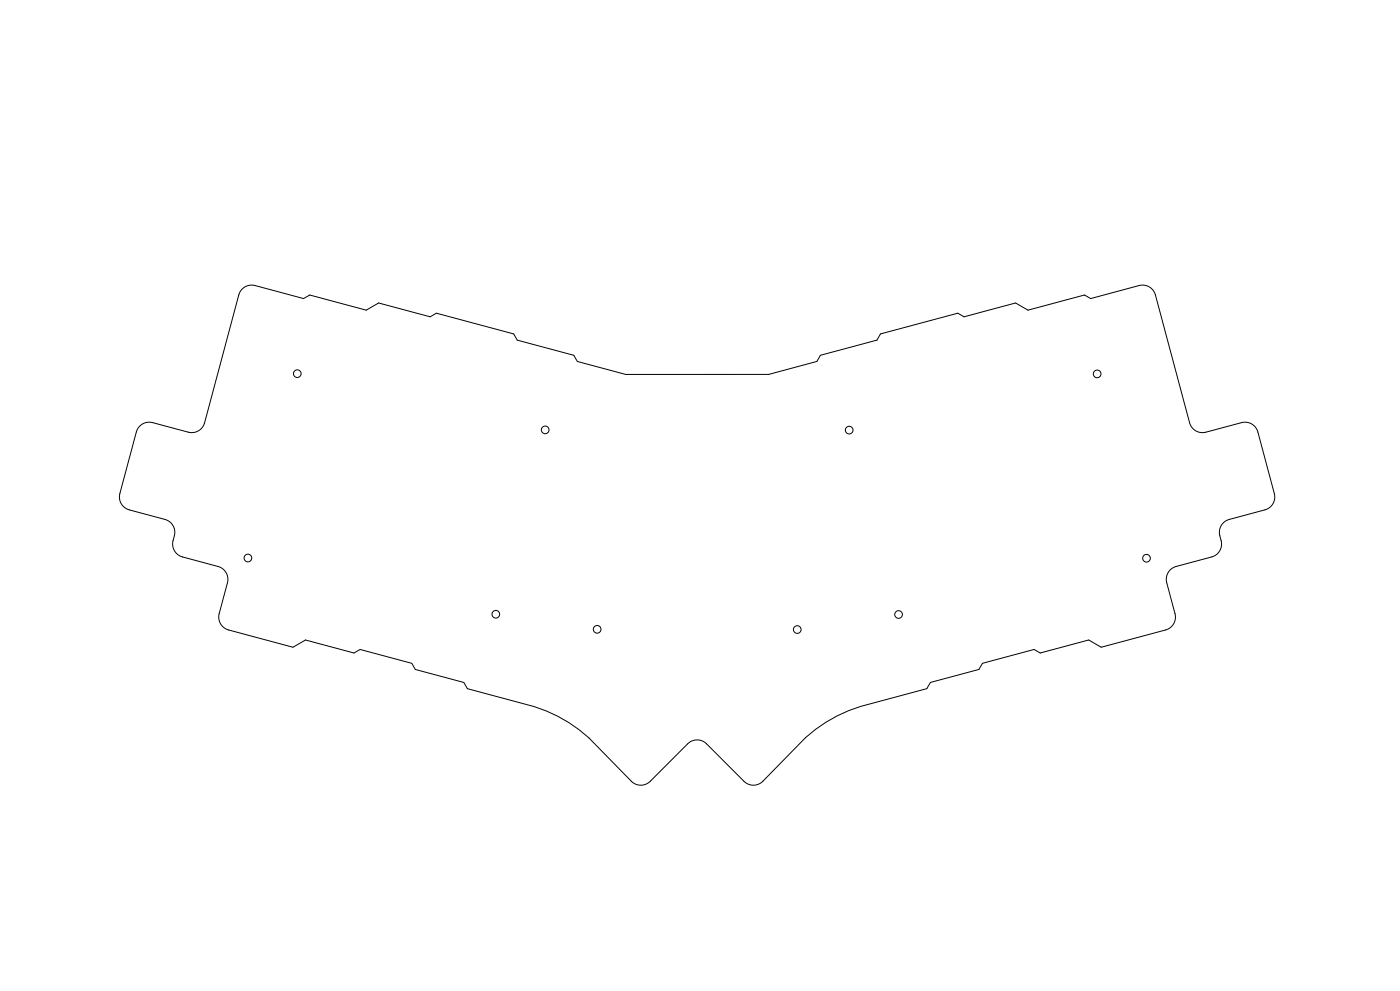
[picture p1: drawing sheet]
<svg xmlns="http://www.w3.org/2000/svg" width="420mm" height="297mm" viewBox="0 0 420 297" stroke-linecap="round" stroke-linejoin="round" font-family="sans-serif">
<g fill="none" stroke="#000" stroke-width=".3">
<path d="M72.7 86.6a4 4 0 0 1 3.8-1l14.6 3.9 1.8-1.1 17 4.6 3.7-2.2 15.4 4.1 1.9-1 23.2 6.2 1.1 1.8 16.9 4.6 1.1 1.8 14.5 3.9h42.9l14.5-3.9 1-1.8 17-4.6 1-1.8 23.2-6.2 1.9 1 15.5-4.1 3.7 2.2 16.9-4.6 1.9 1.1 14.5-3.9a4 4 0 0 1 4.9 2.8l10.4 38.6a4 4 0 0 0 4.8 2.5l10.7-2.8a4 4 0 0 1 4.9 2.8l4.9 18.4a4 4 0 0 1-2.8 4.9l-11.1 3a4 4 0 0 0-2.5 4.8l.4 1.4a4 4 0 0 1-2.8 4.9l-11 3a4 4 0 0 0-2.5 4.8l2.5 9.2a4 4 0 0 1-2.8 4.9l-19.3 5.2-3.8-2.2-14.5 3.9-1.9-1.1-15.5 4.2-1 1.8-14.6 3.9-1.1 1.9-19.9 5.3-3.5 1.3a43.6 43.6 0 0 0-13 8.1l-12.8 13.1a4 4 0 0 1-5.6 0l-11.5-11.5a4 4 0 0 0-5.4 .2l-11.2 11.3a4 4 0 0 1-5.7 0l-12.7-13.1-3-2.4a43.6 43.6 0 0 0-13.6-7l-19.9-5.3-1.1-1.9-14.5-3.9-1.1-1.8-15.5-4.2-1.8 1.1-14.6-3.9-3.7 2.2-19.3-5.2a4 4 0 0 1-2.8-4.9l2.5-9.6a4 4 0 0 0-2.9-4.5l-10.7-2.9a4 4 0 0 1-2.8-4.9l.5-1.8a4 4 0 0 0-2.9-4.5l-10.7-2.9a4 4 0 0 1-2.8-4.9l4.9-18.4a4 4 0 0 1 4.9-2.8l11 2.9a4 4 0 0 0 4.6-2.9l10.2-38.3z"/>
<circle cx="89.2" cy="112" r="1.15"/>
<circle cx="329.1" cy="112.1" r="1.15"/>
<circle cx="163.6" cy="128.8" r="1.15"/>
<circle cx="254.8" cy="128.9" r="1.15"/>
<circle cx="74.4" cy="167.2" r="1.15"/>
<circle cx="343.9" cy="167.3" r="1.15"/>
<circle cx="148.7" cy="184.1" r="1.15"/>
<circle cx="179.1" cy="188.6" r="1.15"/>
<circle cx="239.2" cy="188.7" r="1.15"/>
<circle cx="269.6" cy="184.2" r="1.15"/>
</g>
</svg>
